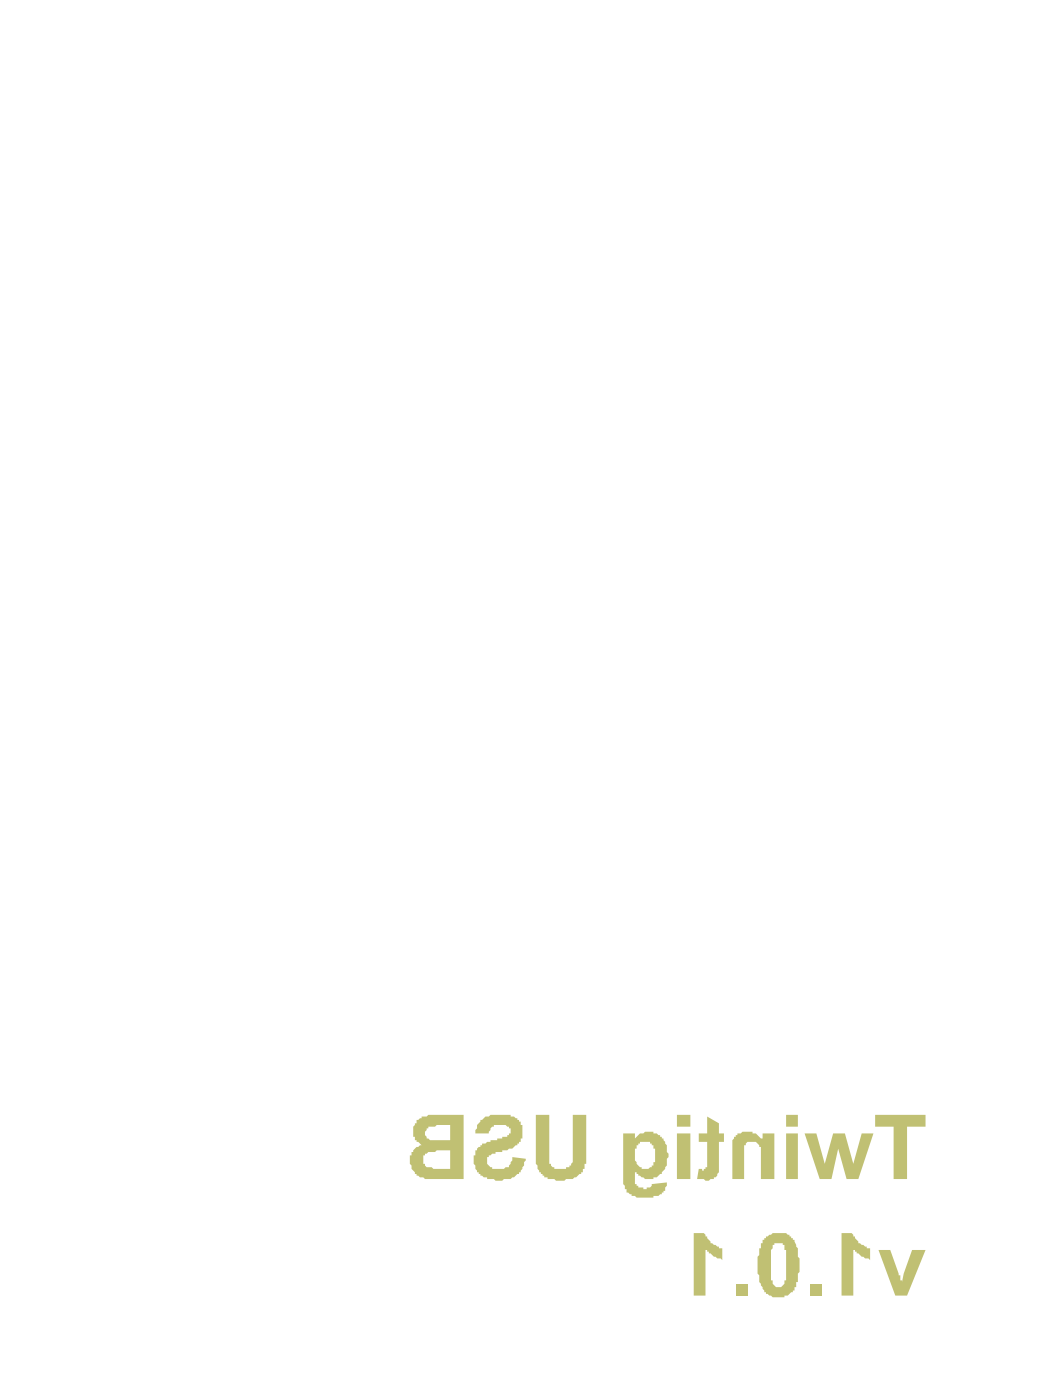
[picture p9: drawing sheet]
<svg xmlns="http://www.w3.org/2000/svg" width="53mm" height="70mm" viewBox="0 0 53 70" stroke-linecap="round" stroke-linejoin="round" font-family="sans-serif">
<g fill="#c0c073">
<path d="M44 62.7h.6l.6 1.6 .5-1.6h.7l-.9 2.3h-.6z"/>
<path d="M42.2 61.8h.5l.3 .5 .4 .2v.1h.2v.6l-.1-.1a.66 .66 0 0 1-.6-.3l-.1-.1v2.3h-.6z"/>
<path d="M40.6 64.4h.6v.6h-.6z"/>
<path d="M36.9 64.4h.6v.6h-.6z"/>
<path d="M34.8 61.8h.5l.3 .5 .4 .2v.1h.2v.6l-.1-.1a.66 .66 0 0 1-.6-.3l-.1-.1v2.3h-.6z"/>
<path d="M43.9 55.9h2.5v.6h-.9v2.6h-.7v-2.6h-.9z"/>
<path d="M40.3 56.8h.6l.4 1.6 .5-1.6h.5l.5 1.6 .4-1.6h.6l-.8 2.3h-.6l-.4-1.5-.3 1.5h-.6z"/>
<path d="M37 56.8h.7h.2l.3 .4v-.4h.6v2.3h-.7v-1.1a.53 .53 0 0 0-.1-.6 .53 .53 0 0 0-.6-.1l-.1 .1v1.7h-.6v-1.5a.51 .51 0 0 1 .3-.7z"/>
<path d="M35.4 56l.6 .3v.5h.3v.5h-.3v1a.67 .67 0 0 1-.6 .9l-.1-.1h-.4l.1-.5 .3 .1 .1-.2v-1.2h-.4v-.5h.4z"/>
<path d="M26.9 55.9h.6v2a.61 .61 0 0 0 .3 .7 .61 .61 0 0 0 .8-.2l.1-.1v-2.4h.7v2a1.16 1.16 0 0 1-.5 1.1l-.6 .2-.8-.1a.92 .92 0 0 1-.6-.9z"/>
<path d="M24.1 56.2a2.21 2.21 0 0 1 1.7-.2l.2 .2a.98 .98 0 0 1-.3 1.4l-.5 .1v.1h-.4v.1a.34 .34 0 0 0-.4 .4l.1 .1a.72 .72 0 0 0 .8 .1h.2l.2-.5 .6 .1v.2a.88 .88 0 0 1-1 .8l-.1 .1h-.4l-.1-.1a.95 .95 0 0 1-.9-.6l-.1-.1v-.5h.1a.44 .44 0 0 1 .4-.5v-.1h.4v-.1l.6-.1v-.1a.32 .32 0 0 0 .4-.3 .32 .32 0 0 0-.4-.3 .45 .45 0 0 0-.6 .3l-.1 .1h-.7l.1-.4z"/>
<path d="M38.8 62.3a.34 .34 0 0 1 .5 .3l.1 .1v1.5h-.1a.3 .3 0 0 1-.3 .3 .3 .3 0 0 1-.3-.3h-.1v-1.2a.56 .56 0 0 1 .2-.6zM38.4 62l-.2 .2-.1 .3a2.62 2.62 0 0 0 .3 2.4 .99 .99 0 0 0 1.4-.3l.1-.1v-.2h.1v-.3a2.16 2.16 0 0 0-.1-1.5l-.1-.2a.94 .94 0 0 0-1.1-.5z"/>
<path d="M39.4 55.9v.6h.6v-.6zM39.4 56.8v2.3h.6v-2.3z"/>
<path d="M33.9 55.9v.6h.7v-.6zM33.9 56.8v2.3h.7v-2.3z"/>
<path d="M32.1 57.3h.1a.38 .38 0 0 1 .5 .1 1.24 1.24 0 0 1 0 1.1 .58 .58 0 0 1-.7 0 .58 .58 0 0 1-.2-.6v-.3h.1v-.2zM31.2 56.8v2.2a.56 .56 0 0 0 .2 .6v.1a1.1 1.1 0 0 0 1.2 .4l.6-.2 .1-.2 .1-.4-.7 .1-.3 .2-.2-.1a.32 .32 0 0 1-.4-.4v-.3h.1a.79 .79 0 0 0 1.3-.1l.2-.3v-.1a1.23 1.23 0 0 0-.4-1.4l-.3-.1h-.4h-.2l-.3 .3v-.3z"/>
<path d="M21.5 56.5l1.1-.1v.8h-.6a.49 .49 0 0 1-.7-.4zM21.3 57.9l.6-.2h.7v.9h-.9l-.1-.1a.34 .34 0 0 1-.4-.4zM20.9 56.2v.1a.63 .63 0 0 0-.2 .7l.4 .4a.79 .79 0 0 0-.5 1.1v.1a1.23 1.23 0 0 0 1.3 .5h1.3v-3.2h-1.7z"/>
</g>
</svg>
